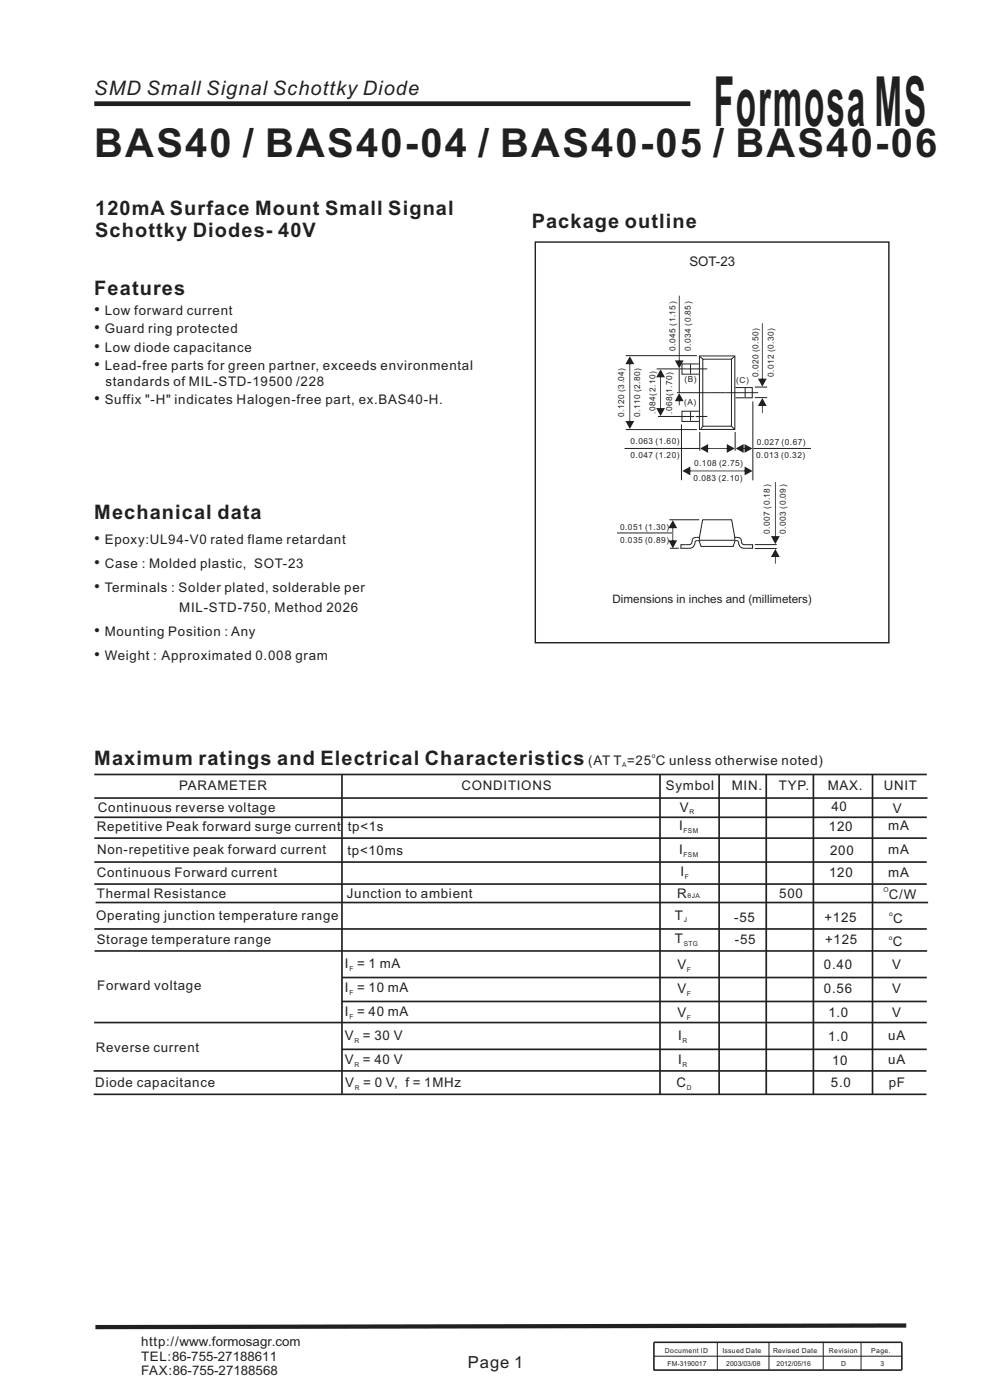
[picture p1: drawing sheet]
<svg xmlns="http://www.w3.org/2000/svg" width="210mm" height="297mm" viewBox="0 0 210 297" stroke-linecap="round" stroke-linejoin="round" font-family="sans-serif">
<defs><g id="words">
<text font-size="14.7" fill="#231f20" x="151.4" y="26.6">Formosa MS</text>
<text font-size="8.5" fill="#231f20" x="20" y="33.4">BAS40 / BAS40-04 / BAS40-05 / BAS40-06</text>
<g font-size="4.2" fill="#231f20">
<text x="20" y="20.1">SMD Small Signal Schottky Diode</text>
<text x="20.2" y="45.6">120mA Surface Mount Small Signal</text>
<text x="20.2" y="50.3">Schottky Diodes- 40V</text>
<text x="112.8" y="48.3">Package outline</text>
<text x="20" y="62.7">Features</text>
<text x="20" y="110">Mechanical data</text>
<text x="20" y="162.2">Maximum ratings and Electrical Characteristics</text>
</g>
<g font-size="3.5" fill="#231f20">
<text x="20" y="66.7">•</text>
<text x="20" y="70.7">•</text>
<text x="20" y="74.6">•</text>
<text x="20" y="78.6">•</text>
<text x="20" y="85.7">•</text>
<text x="20" y="115.3">•</text>
<text x="20" y="125.6">•</text>
<text x="20" y="120.5">•</text>
<text x="20" y="134.8">•</text>
<text x="20" y="139.9">•</text>
<text x="99.2" y="290.2">Page 1</text>
</g>
<g font-size="2.8" fill="#231f20">
<text x="146.2" y="56.5">SOT-23</text>
<text x="22.2" y="70.7">Guard ring protected</text>
<text x="22.2" y="66.7">Low forward current</text>
<text x="22.2" y="74.6">Low diode capacitance</text>
<text x="22.2" y="78.6">Lead-free parts for green partner, exceeds environmental</text>
<text x="22.4" y="81.9">standards of MIL-STD-19500 /228</text>
<text x="22.2" y="85.7">Suffix &quot;-H&quot; indicates Halogen-free part, ex.BAS40-H.</text>
<text x="22.2" y="115.3">Epoxy:UL94-V0 rated flame retardant</text>
<text x="22.2" y="125.6">Terminals : Solder plated, solderable per</text>
<text x="22.2" y="120.5">Case : Molded plastic, SOT-23</text>
<text x="38" y="129.9">MIL-STD-750, Method 2026</text>
<text x="22.2" y="134.8">Mounting Position : Any</text>
<text x="22.2" y="139.9">Weight : Approximated 0.008 gram</text>
<text x="38" y="167.6">PARAMETER</text>
<text x="97.9" y="167.6">CONDITIONS</text>
<text x="124.8" y="162.2">(AT T =25 C unless otherwise noted)</text>
<text x="141.3" y="167.6">Symbol</text>
<text x="155.2" y="167.6">MIN.</text>
<text x="165.2" y="167.6">TYP.</text>
<text x="175.6" y="167.6">MAX.</text>
<text x="187.5" y="167.6">UNIT</text>
<text x="20.8" y="172.3">Continuous reverse voltage</text>
<text x="144.2" y="172.2">V</text>
<text x="176.3" y="172.1">40</text>
<text x="189.4" y="172.6">V</text>
<text x="20.5" y="176.4">Repetitive Peak forward surge current</text>
<text x="73.8" y="176.4">tp&lt;1s</text>
<text x="144" y="176.1">I</text>
<text x="175.8" y="176.2">120</text>
<text x="188.4" y="176.1">mA</text>
<text x="20.5" y="186">Continuous Forward current</text>
<text x="20.6" y="181.2">Non-repetitive peak forward current</text>
<text x="73.7" y="181.3">tp&lt;10ms</text>
<text x="144" y="181.2">I</text>
<text x="144.3" y="185.8">I</text>
<text x="175.9" y="185.9">120</text>
<text x="176.1" y="181.3">200</text>
<text x="188.4" y="181.2">mA</text>
<text x="20.5" y="190.6">Thermal Resistance</text>
<text x="73.6" y="190.4">Junction to ambient</text>
<text x="143.7" y="190.5">R</text>
<text x="165.3" y="190.5">500</text>
<text x="188.4" y="186">mA</text>
<text x="188.6" y="190.7">C/W</text>
<text x="20.4" y="195.1">Operating junction temperature range</text>
<text x="143.2" y="195.1">T</text>
<text x="155.7" y="195.5">-55</text>
<text x="174.9" y="195.5">+125</text>
<text x="189.4" y="195.8">C</text>
<text x="20.5" y="200.3">Storage temperature range</text>
<text x="143.2" y="200.1">T</text>
<text x="155.9" y="200.3">-55</text>
<text x="175" y="200.3">+125</text>
<text x="189.4" y="200.8">C</text>
<text x="20.6" y="210">Forward voltage</text>
<text x="73.2" y="205.4">I = 1 mA</text>
<text x="143.7" y="205.6">V</text>
<text x="174.8" y="205.5">0.40</text>
<text x="189.2" y="205.6">V</text>
<text x="73.2" y="215.6">I = 40 mA</text>
<text x="73.2" y="210.5">I = 10 mA</text>
<text x="143.7" y="210.7">V</text>
<text x="143.7" y="215.8">V</text>
<text x="174.8" y="210.6">0.56</text>
<text x="175.7" y="215.7">1.0</text>
<text x="189.2" y="210.7">V</text>
<text x="189.2" y="215.8">V</text>
<text x="73.2" y="220.7">V = 30 V</text>
<text x="143.8" y="220.7">I</text>
<text x="175.7" y="220.7">1.0</text>
<text x="188.4" y="220.7">uA</text>
<text x="20.3" y="223.2">Reverse current</text>
<text x="73.2" y="225.8">V = 40 V</text>
<text x="143.8" y="225.7">I</text>
<text x="176.5" y="225.9">10</text>
<text x="188.4" y="225.8">uA</text>
<text x="20.2" y="230.7">Diode capacitance</text>
<text x="73.2" y="230.7">V = 0 V, f = 1MHz</text>
<text x="143.5" y="230.6">C</text>
<text x="176.3" y="230.6">5.0</text>
<text x="188.5" y="230.5">pF</text>
<text x="29.9" y="285.5">http://www.formosagr.com</text>
<text x="29.9" y="291.7">FAX:86-755-27188568</text>
<text x="29.9" y="288.6">TEL:86-755-27188611</text>
</g>
<text font-size="2.5" fill="#231f20" x="129.9" y="127.8">Dimensions in inches and (millimeters)</text>
<g font-size="1.8" fill="#231f20">
<text x="143.3" y="74.4" transform="rotate(-90 143.3 74.4)">0.045 (1.15)</text>
<text x="146.5" y="74.4" transform="rotate(-90 146.5 74.4)">0.034 (0.85)</text>
<text x="145.2" y="81">(B)</text>
<text x="156.2" y="81.4">(C)</text>
<text x="160.9" y="80" transform="rotate(-90 160.9 80)">0.020 (0.50)</text>
<text x="164.1" y="80" transform="rotate(-90 164.1 80)">0.012 (0.30)</text>
<text x="132.4" y="88.4" transform="rotate(-90 132.4 88.4)">0.120 (3.04)</text>
<text x="135.8" y="88.4" transform="rotate(-90 135.8 88.4)">0.110 (2.80)</text>
<text x="139" y="87.7" transform="rotate(-90 139 87.7)">.084(2.10)</text>
<text x="142.6" y="87.9" transform="rotate(-90 142.6 87.9)">.068(1.70)</text>
<text x="145.1" y="86">(A)</text>
<text x="133.8" y="94.1">0.063 (1.60)</text>
<text x="160.5" y="94.4">0.027 (0.67)</text>
<text x="133.8" y="97.2">0.047 (1.20)</text>
<text x="147.2" y="99">0.108 (2.75)</text>
<text x="160.4" y="97.1">0.013 (0.32)</text>
<text x="147.1" y="102.1">0.083 (2.10)</text>
<text x="131.5" y="112.3">0.051 (1.30)</text>
<text x="163.3" y="113.2" transform="rotate(-90 163.3 113.2)">0.007 (0.18)</text>
<text x="166.7" y="113.2" transform="rotate(-90 166.7 113.2)">0.003 (0.09)</text>
<text x="131.5" y="115.2">0.035 (0.89)</text>
</g>
<g font-size="1.5" fill="#231f20">
<text x="141" y="287">Document ID</text>
<text x="153.3" y="287">Issued Date</text>
<text x="164" y="287">Revised Date</text>
<text x="175.8" y="287">Revision</text>
<text x="184.8" y="287">Page.</text>
<text x="141.6" y="289.7">FM-3190017</text>
<text x="154.1" y="289.7">2003/03/08</text>
<text x="164.7" y="289.7">2012/05/16</text>
<text x="178.4" y="289.7">D</text>
<text x="186.8" y="289.7">3</text>
</g>
<g font-size="1.4" fill="#231f20">
<text x="138.3" y="160.8">o</text>
<text x="132" y="162.8">A</text>
<text x="146.2" y="172.7">R</text>
<text x="145" y="176.7">FSM</text>
<text x="145" y="181.7">FSM</text>
<text x="145.3" y="186.4">F</text>
<text x="145.9" y="190.5">θJA</text>
<text x="187.4" y="189.3">O</text>
<text x="145" y="195.7">J</text>
<text x="188.6" y="194.4">o</text>
<text x="145" y="200.7">STG</text>
<text x="188.5" y="199.4">o</text>
<text x="74.1" y="206">F</text>
<text x="145.7" y="206.2">F</text>
<text x="74.1" y="211.1">F</text>
<text x="145.7" y="211.3">F</text>
<text x="74.1" y="216.1">F</text>
<text x="75.2" y="221.3">R</text>
<text x="144.8" y="221.2">R</text>
<text x="145.7" y="216.4">F</text>
<text x="75.2" y="226.4">R</text>
<text x="144.8" y="226.3">R</text>
<text x="75.3" y="231.2">R</text>
<text x="145.7" y="231.1">D</text>
</g>
</g></defs>
<g fill="none" stroke="#231f20" stroke-width=".35">
<path d="M20 164.3h176.6M20 169.3h176.7M20 173.4h176.6M72.5 164.3v68M140 164.3v68M152.5 164.3v68M162.5 164.3v68M172.5 164.3v68M185.1 164.3v68M20 182.9h176.6M20 187.5h176.6M20 197.1h176.6"/>
<path d="M20 216.9h176.6M20.1 201.7h176.6M72.5 207.4h124.1M19.9 227.2h176.6M19.9 232.2h176.6"/>
</g>
<g fill="#231f20">
<path d="M144 62.7h.2v13.9h-.2zM143.1 76.5h1.9l-.9 1.6z"/>
<path d="M161.6 68.6h.2v11.9h-.2zM160.8 80.3h1.8l-.9 1.7z"/>
<path d="M161.6 86h.2v1.6h-.2zM161.7 84.4l.9 1.7h-1.8z"/>
<path d="M164.4 118h.2v1.6h-.2zM164.5 116.5l.9 1.7h-1.9z"/>
<path d="M164.4 102.3h.2v11.6h-.2zM163.5 113.7h1.9l-.9 1.7z"/>
<path d="M144 85h.2v1h-.2zM144.1 83.4l.9 1.7h-1.9z"/>
<path d="M154.2 94.2l1.7 .9-1.7 1zM150.1 95.1h4.2v.1h-4.2zM148.5 95.1l1.7-.9v1.9z"/>
</g>
<path d="M132.5 95.1h15.9M157.4 95.1h.1" fill="none" stroke="#231f20" stroke-width=".21"/>
<g fill="#231f20">
<path d="M156.1 95.1l1.6-.9v1.9zM157.6 95.1h.5v.1h-.5zM157.9 94.2l1.7 .9-1.7 1z"/>
<path d="M132.7 89.3h1.8l-.9 1.7zM133.5 77.1h.2v12.4h-.2zM133.6 75.6l.9 1.7h-1.8z"/>
<path d="M139.2 86.6h1.9l-1 1.7zM140 79.9h.2v6.8h-.2zM140.1 78.4l1 1.6h-1.9z"/>
<path d="M144.7 99.9l1.7-.9v1.8zM146.3 99.8h11.8v.2h-11.8zM158 99l1.6 .9-1.6 .9z"/>
<path d="M141.8 114.6h1.8l-.9 1.7zM142.6 111.9h.2v2.9h-.2zM142.7 110.4l.9 1.6h-1.8z"/>
</g>
<g fill="none" stroke="#231f20" stroke-width=".21">
<path d="M132.7 75.4h15.1M139.3 78.3h10.7M144.1 78.3v4.9M146.5 77.3v2M148.2 77.2h-3.5v2.2h3.5M148.4 75.5h7.5v15.6h-7.5zM148.5 75.7l.6 .5M149.1 76.2h6.1v14.2h-6.1zM155.8 75.7l-.6 .5M132.7 91.1h15.1M139.6 88.4h7.6M143.6 83.3h17.2"/>
<path d="M144.6 90v11.9M146.5 87.2v2.1M147.6 88.4h2.4M148.2 87.2h-3.5v2.2h3.5M148.4 91.6v4M149.1 90.4l-.4 .6M155.2 90.4l.7 .7M155.9 91.6v4M156 82.2h3.6v2.2h-3.6M158.1 82.3v2M159.7 85.2v16.7M159.8 95.1h12.2"/>
<path d="M160.1 82.1h2.6M160.1 84.3h2.6M130.9 113.1h11.6M142 110.3h6.3M142.1 116.3h1.9M148.3 114a1.05 1.05 0 0 0-1.5 .9 1.06 1.06 0 0 1-1.4 .7h-1v.7h1.3a1.33 1.33 0 0 0 1.8-1.4l.1-.1 .7-.1M148.5 114.6h7.2M149 110.3h6.2l.7 3.7v.9l-.4 1h-6.8l-.3-1v-.9zM155.8 114a1.05 1.05 0 0 1 1.5 .9 1.06 1.06 0 0 0 1.4 .7h.9v.7h-1.2a1.33 1.33 0 0 1-1.8-1.4l-.1-.1-.7-.1M160.1 115.5h4.7M160.1 116.4h4.7M138.7 287.7h52.6"/>
<path d="M152.2 284.8v6M163.1 284.8v5.8M174.6 284.7v5.9M182.6 284.8v6"/>
</g>
<path d="M113.5 51.4h75v85h-75z" fill="none" stroke="#231f20" stroke-width=".3"/>
<path d="M20 177.8h176.6M20.3 191.5h176.6M72.5 212.5h124.1M72.5 222.6h124.1" fill="none" stroke="#231f20" stroke-width=".35"/>
<path d="M20 22h126.4" fill="none" stroke="#231f20" stroke-width="1" stroke-linecap="butt"/>
<path d="M192.2 281.2l-172 .3" fill="none" stroke="#231f20" stroke-width=".9" stroke-linecap="butt"/>
<path d="M138.7 290.7l52.6-.1v-5.8h-52.6v5.9" fill="none" stroke="#231f20" stroke-width=".34"/>
<use href="#words"/>
</svg>
